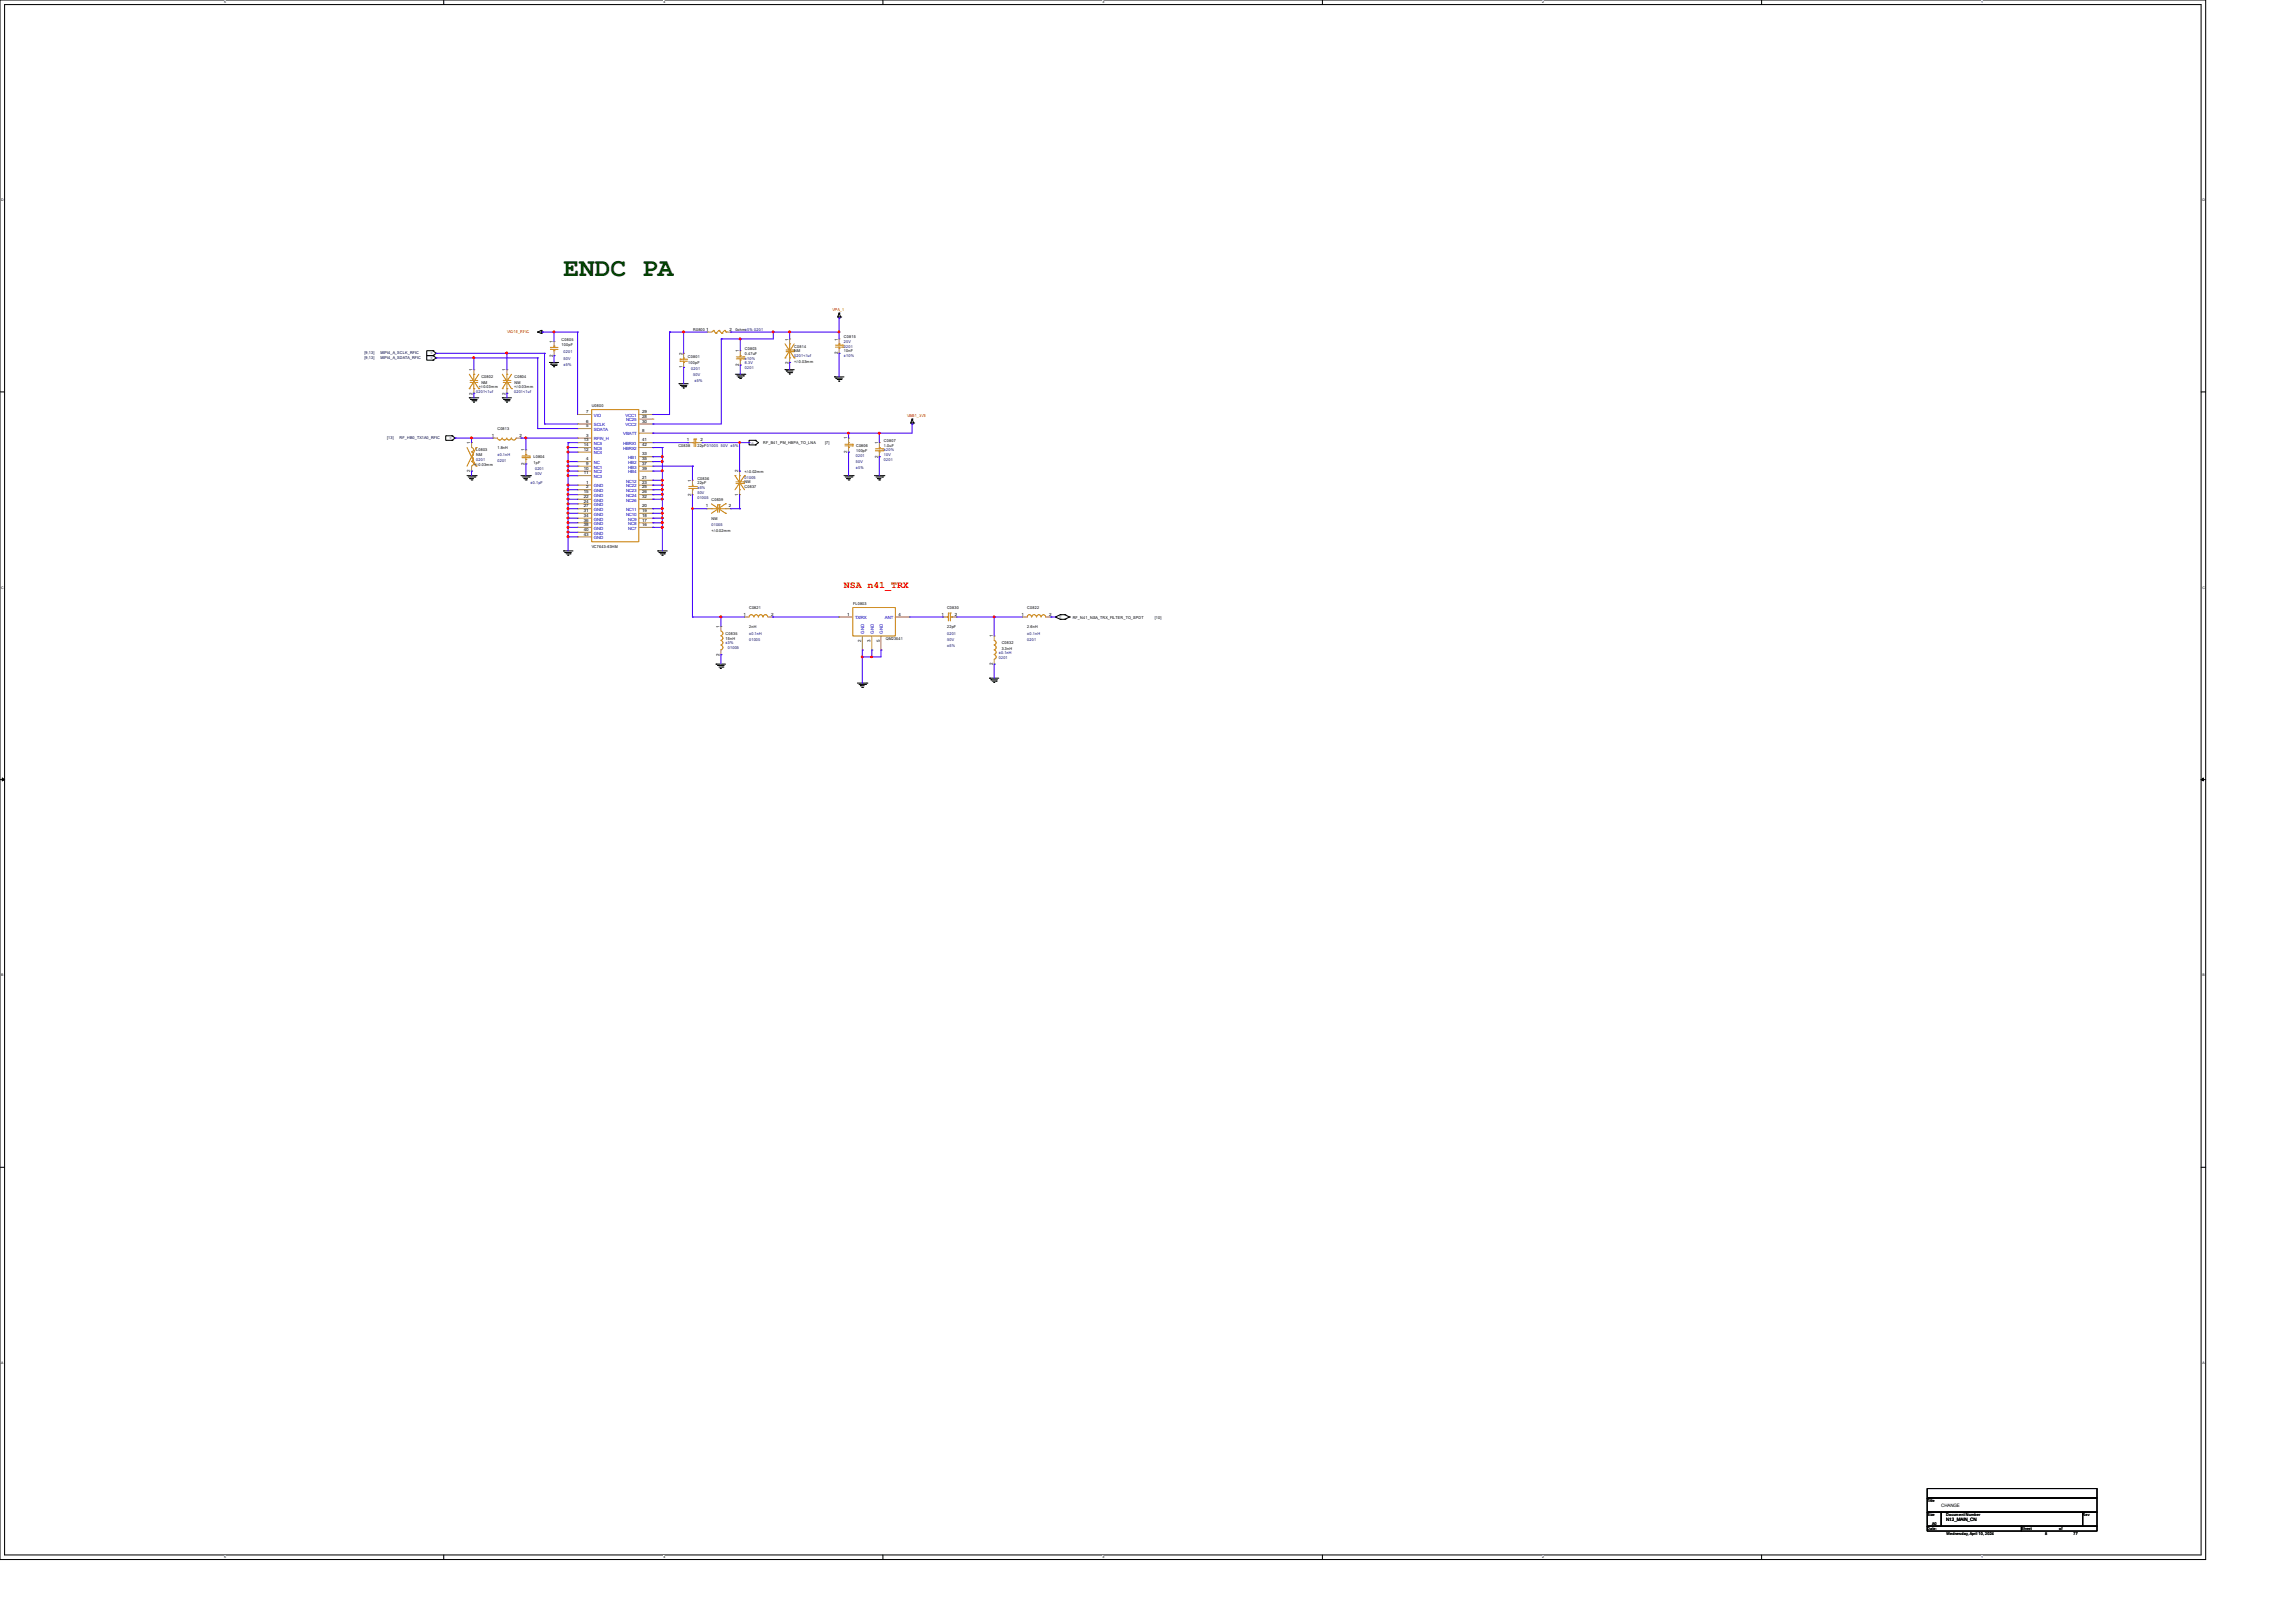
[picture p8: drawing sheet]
<svg xmlns="http://www.w3.org/2000/svg" width="297mm" height="210mm" viewBox="0 0 297 210" stroke-linecap="round" stroke-linejoin="round" font-family="sans-serif">
<defs><g id="words">
<text font-size="3.4" fill="#004000" x="72.9" y="35.7">ENDC PA</text>
<text font-size="1.3" fill="#f00" x="109.2" y="76">NSA n41_TRX</text>
<g font-size=".6">
<text x="71.5" y="46.1" transform="rotate(-90 71.5 46.1)">2</text>
<text x="71.5" y="44.4" transform="rotate(-90 71.5 44.4)">1</text>
<text x="88.3" y="47.7" transform="rotate(-90 88.3 47.7)">1</text>
<text x="88.3" y="45.9" transform="rotate(-90 88.3 45.9)">2</text>
<text x="91.4" y="42.8">1</text>
<text x="94.4" y="42.8">2</text>
<text x="95.6" y="47.4" transform="rotate(-90 95.6 47.4)">2</text>
<text x="95.6" y="45.6" transform="rotate(-90 95.6 45.6)">1</text>
<text x="102" y="47.1" transform="rotate(-90 102 47.1)">2</text>
<text x="102" y="44.1" transform="rotate(-90 102 44.1)">1</text>
<text x="108.4" y="45.8" transform="rotate(-90 108.4 45.8)">2</text>
<text x="108.4" y="44.1" transform="rotate(-90 108.4 44.1)">1</text>
<text x="61.1" y="51.1" transform="rotate(-90 61.1 51.1)">2</text>
<text x="61.1" y="48" transform="rotate(-90 61.1 48)">1</text>
<text x="65.4" y="51.1" transform="rotate(-90 65.4 51.1)">2</text>
<text x="65.4" y="48" transform="rotate(-90 65.4 48)">1</text>
<text x="75.8" y="53.5">7</text>
<text x="83.1" y="53.5">29</text>
<text x="60.8" y="57.5" transform="rotate(-90 60.8 57.5)">1</text>
<text x="63.6" y="56.5">1</text>
<text x="67.2" y="56.5">2</text>
<text x="67.9" y="58.4" transform="rotate(-90 67.9 58.4)">1</text>
<text x="75.5" y="57.7">14</text>
<text x="75.5" y="58.3">12</text>
<text x="75.5" y="57.1">13</text>
<text x="75.8" y="56.5">3</text>
<text x="75.8" y="59.6">4</text>
<text x="75.8" y="55.3">5</text>
<text x="75.8" y="54.7">6</text>
<text x="83.1" y="57.1">41</text>
<text x="83.1" y="55.9">8</text>
<text x="83.1" y="54.1">28</text>
<text x="83.1" y="54.7">30</text>
<text x="83.1" y="58.9">33</text>
<text x="83.1" y="59.6">35</text>
<text x="83.1" y="57.7">42</text>
<text x="88.9" y="57.1">1</text>
<text x="90.6" y="57.1">2</text>
<text x="109.6" y="58.7" transform="rotate(-90 109.6 58.7)">2</text>
<text x="109.6" y="56.9" transform="rotate(-90 109.6 56.9)">1</text>
<text x="113.6" y="59.3" transform="rotate(-90 113.6 59.3)">2</text>
<text x="113.6" y="57.5" transform="rotate(-90 113.6 57.5)">1</text>
<text x="60.8" y="61.1" transform="rotate(-90 60.8 61.1)">2</text>
<text x="67.9" y="60.2" transform="rotate(-90 67.9 60.2)">2</text>
<text x="75.5" y="63.8">15</text>
<text x="75.5" y="64.4">22</text>
<text x="75.5" y="65">24</text>
<text x="75.5" y="65.7">27</text>
<text x="75.5" y="60.8">10</text>
<text x="75.5" y="61.4">11</text>
<text x="75.8" y="62.6">1</text>
<text x="75.8" y="63.2">2</text>
<text x="75.8" y="60.2">9</text>
<text x="83.1" y="65.7">20</text>
<text x="83.1" y="62">21</text>
<text x="83.1" y="63.8">26</text>
<text x="83.1" y="62.6">23</text>
<text x="83.1" y="63.2">25</text>
<text x="83.1" y="64.4">32</text>
<text x="83.1" y="60.2">37</text>
<text x="83.1" y="60.8">39</text>
<text x="89.4" y="64.1" transform="rotate(-90 89.4 64.1)">2</text>
<text x="89.4" y="62.4" transform="rotate(-90 89.4 62.4)">1</text>
<text x="91.3" y="65.7">1</text>
<text x="94.3" y="65.7">2</text>
<text x="95.5" y="64.1" transform="rotate(-90 95.5 64.1)">1</text>
<text x="95.5" y="61.1" transform="rotate(-90 95.5 61.1)">2</text>
<text x="75.5" y="66.3">31</text>
<text x="75.5" y="67.5">36</text>
<text x="75.5" y="68.1">38</text>
<text x="75.5" y="68.7">40</text>
<text x="75.5" y="66.9">34</text>
<text x="75.5" y="69.3">43</text>
<text x="83.1" y="68.1">16</text>
<text x="83.1" y="67.5">17</text>
<text x="83.1" y="66.9">18</text>
<text x="83.1" y="66.3">19</text>
<text x="93.1" y="81.2" transform="rotate(-90 93.1 81.2)">1</text>
<text x="96.2" y="79.7">1</text>
<text x="99.8" y="79.7">2</text>
<text x="109.6" y="79.7">1</text>
<text x="111.4" y="83.1" transform="rotate(-90 111.4 83.1)">2</text>
<text x="112.6" y="83.1" transform="rotate(-90 112.6 83.1)">3</text>
<text x="113.8" y="83.1" transform="rotate(-90 113.8 83.1)">5</text>
<text x="116.2" y="79.7">4</text>
<text x="121.8" y="79.7">1</text>
<text x="123.5" y="79.7">2</text>
<text x="128.4" y="82.5" transform="rotate(-90 128.4 82.5)">1</text>
<text x="132.2" y="79.7">1</text>
<text x="135.7" y="79.7">2</text>
<text x="93.1" y="84.9" transform="rotate(-90 93.1 84.9)">2</text>
<text x="128.4" y="86.1" transform="rotate(-90 128.4 86.1)">2</text>
<text x="251.1" y="195">CHANGE</text>
<text x="251.8" y="196.8">N12_MAIN_CN</text>
</g>
<g font-size=".6" fill="#00c">
<text x="76.8" y="53.9">VIO</text>
<text x="80.9" y="53.9">VCC1</text>
<text x="76.8" y="58.2">NC6</text>
<text x="76.8" y="57">RFIN_H</text>
<text x="76.8" y="55.8">SDATA</text>
<text x="76.8" y="55.2">SCLK</text>
<text x="76.8" y="58.8">NC4</text>
<text x="76.8" y="57.6">NC5</text>
<text x="80.6" y="57.6">HBRX1</text>
<text x="80.6" y="56.3">VBATT</text>
<text x="80.6" y="58.2">HBRX2</text>
<text x="80.9" y="55.2">VCC2</text>
<text x="81" y="54.5">NC25</text>
<text x="81.3" y="59.4">HB1</text>
<text x="76.8" y="63.1">GND</text>
<text x="76.8" y="63.7">GND</text>
<text x="76.8" y="64.3">GND</text>
<text x="76.8" y="64.9">GND</text>
<text x="76.8" y="65.5">GND</text>
<text x="76.8" y="60">NC</text>
<text x="76.8" y="60.6">NC1</text>
<text x="76.8" y="61.3">NC2</text>
<text x="76.8" y="61.9">NC3</text>
<text x="81" y="62.4">NC12</text>
<text x="81" y="64.3">NC24</text>
<text x="81" y="63.1">NC22</text>
<text x="81" y="63.7">NC23</text>
<text x="81" y="64.9">NC26</text>
<text x="81.3" y="60">HB2</text>
<text x="81.3" y="60.6">HB3</text>
<text x="81.3" y="61.3">HB4</text>
<text x="76.8" y="66.1">GND</text>
<text x="76.8" y="66.7">GND</text>
<text x="76.8" y="67.9">GND</text>
<text x="76.8" y="68.5">GND</text>
<text x="76.8" y="69.2">GND</text>
<text x="76.8" y="67.4">GND</text>
<text x="76.8" y="69.8">GND</text>
<text x="81" y="66.7">NC10</text>
<text x="81" y="66.1">NC11</text>
<text x="81.3" y="68.5">NC7</text>
<text x="81.3" y="67.9">NC8</text>
<text x="81.3" y="67.4">NC9</text>
<text x="110.6" y="80.1">TX/RX</text>
<text x="111.8" y="82" transform="rotate(-90 111.8 82)">GND</text>
<text x="113" y="82" transform="rotate(-90 113 82)">GND</text>
<text x="114.2" y="82" transform="rotate(-90 114.2 82)">GND</text>
<text x="114.5" y="80.1">ANT</text>
</g>
<g font-size=".5">
<text x="29" y=".4">5</text>
<text x="85.8" y=".4">4</text>
<text x="142.6" y=".4">3</text>
<text x="199.5" y=".4">2</text>
<text x="256.3" y=".4">1</text>
<text x=".2" y="26">D</text>
<text x="284.9" y="26">D</text>
<text x="56" y="45.6" transform="rotate(-180 56 45.6)">o</text>
<text x="56" y="46.2" transform="rotate(-180 56 46.2)">o</text>
<text x="72.6" y="44.1">C0805</text>
<text x="72.6" y="44.8">100pF</text>
<text x="89" y="46.3">C0801</text>
<text x="89" y="47.1">100pF</text>
<text x="89.7" y="42.8">R0800</text>
<text x="95.1" y="42.8">0ohm±5% 0201</text>
<text x="96.4" y="45.3">C0803</text>
<text x="96.4" y="45.9">0.47uF</text>
<text x="102.7" y="45">C0814</text>
<text x="102.7" y="45.6">NM</text>
<text x="102.7" y="46.9">+/-0.03mm</text>
<text x="109.2" y="43.8">C0815</text>
<text x="109.2" y="45.6">10nF</text>
<text x="61.9" y="50.2">+/-0.03mm</text>
<text x="62.3" y="48.9">C0802</text>
<text x="62.3" y="49.7">NM</text>
<text x="66.5" y="50.2">+/-0.03mm</text>
<text x="66.5" y="48.9">C0804</text>
<text x="66.5" y="49.7">NM</text>
<text x="76.5" y="52.6">U0800</text>
<text x="58.5" y="56.6" transform="rotate(-180 58.5 56.6)">o</text>
<text x="61.6" y="58.4">L0803</text>
<text x="61.6" y="59">NM</text>
<text x="64.3" y="55.7">C0813</text>
<text x="64.3" y="58.2">1.8nH</text>
<text x="69" y="59.3">L0804</text>
<text x="87.8" y="57.8">C0838</text>
<text x="90.2" y="57.8">22pF01005</text>
<text x="97.2" y="57.5">o</text>
<text x="98.7" y="57.5">RF_B41_PM_HBPA_TO_LNA</text>
<text x="106.8" y="57.5">[7]</text>
<text x="110.7" y="57.8">C0806</text>
<text x="110.7" y="58.5">100pF</text>
<text x="114.3" y="57.2">C0807</text>
<text x="114.3" y="57.8">1.0uF</text>
<text x="61.3" y="60.2">+/-0.03mm</text>
<text x="69" y="60">1pF</text>
<text x="90.2" y="62.1">C0836</text>
<text x="90.2" y="62.6">22pF</text>
<text x="92" y="64.8">C0839</text>
<text x="96.3" y="63.2">C0837</text>
<text x="96.3" y="62.6">NM</text>
<text x="96.3" y="61.2">+/-0.02mm</text>
<text x="76.5" y="70.9">VC7643-63HM</text>
<text x="92" y="67.3">NM</text>
<text x="92" y="68.9">+/-0.02mm</text>
<text x=".2" y="76.2">C</text>
<text x="284.9" y="76.2">C</text>
<text x="93.9" y="82.2">C0835</text>
<text x="93.9" y="82.8">15nH</text>
<text x="96.9" y="78.8">C0821</text>
<text x="96.9" y="81.3">2nH</text>
<text x="110.4" y="78.3">FL0803</text>
<text x="114.6" y="82.8">QM23541</text>
<text x="122.5" y="78.8">C0830</text>
<text x="122.5" y="81.3">22pF</text>
<text x="129.6" y="83.4">C0832</text>
<text x="132.9" y="78.8">C0822</text>
<text x="132.9" y="81.3">2.6nH</text>
<text x="137.3" y="79.7" transform="rotate(-180 137.3 79.7)">o</text>
<text x="138.8" y="80.1">RF_N41_NSA_TRX_FILTER_TO_SPDT</text>
<text x="149.4" y="80.1">[10]</text>
<text x="129.6" y="84.1">3.3nH</text>
<text x=".2" y="126.3">B</text>
<text x="284.9" y="126.3">B</text>
<text x=".2" y="176.5">A</text>
<text x="284.9" y="176.5">A</text>
<text x="249.3" y="194.3">Title</text>
<text x="249.3" y="196.2">Size</text>
<text x="249.3" y="198">Date:</text>
<text x="249.9" y="197.4">A0</text>
<text x="251.8" y="196.2">Document Number</text>
<text x="261.5" y="198">Sheet</text>
<text x="266.4" y="198">of</text>
<text x="269.4" y="196.2">Rev</text>
<text x="29" y="201.6">5</text>
<text x="85.8" y="201.6">4</text>
<text x="142.6" y="201.6">3</text>
<text x="199.5" y="201.6">2</text>
<text x="251.8" y="198.6">Wednesday, April 10, 2024</text>
<text x="256.3" y="201.6">1</text>
<text x="264.5" y="198.6">8</text>
<text x="268.2" y="198.6">77</text>
</g>
<g font-size=".5" fill="#f00">
<text x="107.7" y="40.3">VPA_1</text>
<text x="65.6" y="43.1">VIO18_RFIC</text>
<text x="117.3" y="54">VBB1_3V5</text>
</g>
<g font-size=".5" fill="#000040">
<text x="47.2" y="45.8">[9,13]</text>
<text x="47.2" y="46.4">[9,13]</text>
<text x="49.2" y="45.8">MIPI4_A_SCLK_RFIC</text>
<text x="49.2" y="46.4">MIPI4_A_SDATA_RFIC</text>
<text x="50.1" y="56.8">[13]</text>
<text x="51.7" y="56.8">RF_HB0_TX1A0_RFIC</text>
</g>
<g font-size=".5" fill="#000080">
<text x="72.9" y="45.7">0201</text>
<text x="72.9" y="46.5">50V</text>
<text x="72.9" y="47.3">±5%</text>
<text x="89.4" y="47.8">0201</text>
<text x="96.4" y="47.7">0201</text>
<text x="96.4" y="47.1">6.3V</text>
<text x="96.4" y="46.5">±10%</text>
<text x="102.7" y="46.2">0201&lt;1uf</text>
<text x="109.2" y="45">0201</text>
<text x="109.2" y="44.4">25V</text>
<text x="109.2" y="46.2">±10%</text>
<text x="61.6" y="50.8">0201&lt;1uf</text>
<text x="66.5" y="50.8">0201&lt;1uf</text>
<text x="89.7" y="48.6">50V</text>
<text x="89.8" y="49.4">±5%</text>
<text x="61.6" y="59.6">0201</text>
<text x="64.3" y="59">±0.1nH</text>
<text x="64.3" y="59.7">0201</text>
<text x="93.3" y="57.8">50V ±5%</text>
<text x="110.7" y="59.1">0201</text>
<text x="110.7" y="59.9">50V</text>
<text x="114.3" y="59.6">0201</text>
<text x="114.3" y="59">10V</text>
<text x="114.3" y="58.4">±20%</text>
<text x="68.6" y="62.6">±0.1pF</text>
<text x="69.2" y="60.8">0201</text>
<text x="69.2" y="61.5">50V</text>
<text x="90.2" y="64.5">01005</text>
<text x="90.2" y="63.9">50V</text>
<text x="90.2" y="63.3">±5%</text>
<text x="96.3" y="61.9">01005</text>
<text x="110.7" y="60.7">±5%</text>
<text x="92" y="68.1">01005</text>
<text x="93.9" y="83.4">±3%</text>
<text x="94.1" y="84">01005</text>
<text x="96.9" y="82.1">±0.1nH</text>
<text x="96.9" y="82.9">01005</text>
<text x="122.5" y="82.1">0201</text>
<text x="122.5" y="82.9">50V</text>
<text x="122.5" y="83.7">±5%</text>
<text x="132.9" y="82.1">±0.1nH</text>
<text x="132.9" y="82.9">0201</text>
<text x="129.2" y="84.6">±0.1nH</text>
<text x="129.2" y="85.2">0201</text>
</g>
</g></defs>
<path d="M0 0h285.3v201.8h-285.3zM.6 .6h284.1v200.6h-284.1z" fill="none" stroke="#000" stroke-width=".13"/>
<g fill="#fff">
<path d="M29 0h.2v.6h-.2z"/>
<path d="M29 201.3h.2v.5h-.2z"/>
</g>
<path d="M57.4 0v.6M57.4 201.2v.6" fill="none" stroke="#000" stroke-width=".13"/>
<g fill="#fff">
<path d="M85.8 0h.2v.6h-.2z"/>
<path d="M85.8 201.3h.2v.5h-.2z"/>
</g>
<path d="M114.2 0v.6M114.2 201.2v.6" fill="none" stroke="#000" stroke-width=".13"/>
<g fill="#fff">
<path d="M142.6 0h.2v.6h-.2z"/>
<path d="M142.6 201.3h.2v.5h-.2z"/>
</g>
<path d="M171.1 0v.6M171.1 201.2v.6" fill="none" stroke="#000" stroke-width=".13"/>
<g fill="#fff">
<path d="M199.5 0h.2v.6h-.2z"/>
<path d="M199.5 201.3h.2v.5h-.2z"/>
</g>
<path d="M227.9 0v.6M227.9 201.2v.6" fill="none" stroke="#000" stroke-width=".13"/>
<g fill="#fff">
<path d="M256.3 0h.2v.6h-.2z"/>
<path d="M256.3 201.3h.2v.5h-.2z"/>
<path d="M.2 25.7h.3v.5h-.3z"/>
<path d="M284.9 25.7h.3v.5h-.3z"/>
<path d="M.2 75.8h.3v.5h-.3z"/>
<path d="M284.9 75.8h.3v.5h-.3z"/>
</g>
<path d="M0 50.7h.6M284.7 50.7h.6" fill="none" stroke="#000" stroke-width=".13"/>
<g fill="#fff">
<path d="M.2 125.9h.2v.5h-.2z"/>
<path d="M284.9 125.9h.3v.5h-.3z"/>
</g>
<path d="M0 100.9h.6M284.7 100.9h.6" fill="none" stroke="#000" stroke-width=".13"/>
<path d="M.3 100.7l.3 .2-.3 .1zM284.7 100.9l.3-.2v.3z" fill="#000" stroke="#000" stroke-width=".13"/>
<g fill="#fff">
<path d="M.2 176.1h.3v.5h-.3z"/>
<path d="M284.9 176.1h.3v.5h-.3z"/>
</g>
<g fill="none" stroke="#000" stroke-width=".13">
<path d="M56 46h.1M56 45.4h.1M56 45.4h-.8v.6h.8M56 46.6h.1M56 46h-.8v.6h.8M56 45.4l.4 .3-.4 .3M56 46l.4 .3-.4 .3M58.5 57h.1M58.5 56.4h.1M58.5 56.4h-.8v.6h.8M58.5 56.4l.4 .3-.4 .3M60.7 51.5h.1"/>
<path d="M60.7 51.5h1.2M60.9 51.7h.1M60.9 51.7h.8M61 51.9h.6M61.3 52h.1M61.6 51.9h.1M65 51.5h.1M65 51.5h1.2M65.2 51.7h.1M65.2 51.7h.8M65.3 51.9h.5M65.5 52h.1"/>
<path d="M65.8 51.9h.1M69.6 43h.1M69.6 43l.4 .1M70 43.1h.1M70 42.8h.1M70 42.8v.3M70 43h.1M70 42.8l-.4 .2M70.1 43h.1M71.1 46.9h.1M71.1 46.9h1.2M71.2 47.1h.1"/>
<path d="M71.2 47.1h.9M71.4 47.3h.5M71.6 47.5h.1M71.9 47.3h.1M87.8 49.7h.1M87.8 49.7h1.2M88 49.9h.1M88 49.9h.9M88.2 50h.5M88.4 50.2h.1M88.7 50h.1M95.1 48.4h1.3"/>
<path d="M95.3 48.6h.9M95.5 48.8h.1M95.5 48.8h.5M95.7 49h.1M95.8 49h.1M96.2 48.6h.1M96.4 48.4h.1M97.7 57h.1M97.7 57.6h.1M97.7 57h-.8v.6h.8M97.7 57l.4 .3-.4 .3M101.6 47.8h.1"/>
<path d="M101.6 47.8h1.1M101.7 48h.1M101.7 48h.9M101.9 48.2h.5M102.1 48.4h.1M102.4 48.2h.1M107.9 48.8h.1M107.9 48.8h1.3M108.1 48.9h.1M108.1 48.9h.9M108.3 49.1h.5M108.4 41h.1"/>
<path d="M108.4 41h.4M108.5 49.3h.1M108.5 41.1h.1M108.5 40.5h.1M108.5 41v.1M108.5 40.5l-.1 .5M108.5 40.5l.3 .5M108.8 41h.1M108.8 49.1h.1M117.8 54.7h.1M117.8 54.7h.4M118 54.9h.1"/>
<path d="M118 54.2h.1M118 54.7v.2M118 54.2l-.2 .5M118 54.2l.2 .5M118.2 54.7h.1M60.4 61.6h1.2M60.6 61.7h.8M60.7 61.9h.1M60.7 61.9h.6M61 62.1h.1M61.4 61.7h.1M61.6 61.6h.1"/>
<path d="M67.4 61.6h1.2M67.6 61.7h.9M67.8 61.9h.1M67.8 61.9h.4M67.9 62.1h.2M68.1 62.1h.1M68.5 61.7h.1M68.6 61.6h.1M72.9 71.3h.1M72.9 71.3h1.2M73.1 71.5h.1M73.1 71.5h.8"/>
<path d="M73.2 71.7h.5M73.4 71.8h.1M73.4 71.8h.2M73.7 71.7h.1M85.1 71.3h.1M85.1 71.3h1.2M85.3 71.5h.1M85.3 71.5h.8M85.4 71.7h.5M85.6 71.8h.1M85.6 71.8h.2M85.9 71.7h.1"/>
<path d="M109.2 61.6h1.2M109.3 61.7h.9M109.5 61.9h.1M109.5 61.9h.5M109.7 62.1h.1M109.8 62.1h.1M110.2 61.7h.1M110.4 61.6h.1M113.1 61.6h1.2M113.3 61.7h.9M113.5 61.9h.1M113.5 61.9h.5"/>
<path d="M113.7 62.1h.1M113.8 62.1h.1M114.2 61.7h.1M114.3 61.6h.1M136.5 79.8h.1M136.5 79.8l.7 .3M137.2 79.5h.1M137.2 79.5l-.7 .3M137.2 79.5h.6M137.8 79.5h.1M137.8 79.5l.5 .3M138.3 79.8h.1"/>
<path d="M138.3 79.8l-.5 .3M92.6 85.9h.1M92.6 85.9h1.3M92.8 86.1h.1M92.8 86.1h.9M93 86.3h.5M93.2 86.5h.1M93.5 86.3h.1M110.9 88.4h1.2M111.1 88.6h.9M111.3 88.7h.1M111.3 88.7h.5"/>
<path d="M111.5 88.9h.1M111.6 88.9h.1M112 88.6h.1M112.1 88.4h.1M128 87.8h.1M128 87.8h1.2M128.2 88h.1M128.2 88h.8M128.4 88.1h.5M128.6 88.3h.1M128.9 88.1h.1M137.2 80.1h.1"/>
<path d="M137.2 80.1h.6M137.8 80.1h.1M0 151h.6M284.7 151h.6M249.3 192.6h22v1.2h-22zM249.3 193.8h22v1.9h-22zM249.3 195.7h1.8v1.8h-1.8zM249.3 197.5h12.2v.6h-12.2zM251.1 195.7h18.3v1.8h-18.3zM261.5 197.5h9.8v.6h-9.8zM269.4 195.7h1.9v1.8h-1.9z"/>
</g>
<g fill="none" stroke="#cc8006" stroke-width=".13">
<path d="M60.4 57.9l1.2 2.4M60.7 50.3h.1M60.7 48.4l1.2 1.9M60.8 49.2h.1M60.8 49.5h.1M60.8 49.2h1M60.8 49.5h1M61 57.9l.2 .2 .1 .1-.1 .2-.2 .1M61 58.5l.2 .1 .1 .2-.1 .2-.2 .1M61 59.1l.2 .2 .1 .1-.1 .2-.2 .1M61 59.7l.2 .2 .1 .1-.1 .2-.2 .1M61.3 48.4h.1"/>
<path d="M61.3 50.3h.1M61.3 48.4v.8M61.3 49.5v.8M61.6 57.9h.1M61.6 57.9l-1.2 2.4M61.9 50.3h.1M61.9 48.4l-1.2 1.9M64.9 56.7a.3 .3 0 0 1-.3 .2 .3 .3 0 0 1-.3-.2M65 50.3h.1M65 48.4l1.2 1.9M65.1 49.2h.1M65.1 49.5h.1"/>
<path d="M65.1 49.2h1M65.1 49.5h1M65.5 56.7v.2h-.2h-.2l-.1-.2M65.6 48.4h.1M65.6 50.3h.1M65.6 48.4v.8M65.6 49.5v.8M66.1 56.7l-.1 .2h-.1h-.2l-.1-.2M66.2 50.3h.1M66.2 48.4l-1.2 1.9M66.8 56.7l-.1 .2h-.2h-.2l-.1-.2M67.5 59h1"/>
<path d="M67.5 59.2h1M68 58.8h.1M68 59.4h.1M68 58.8v.2M68 59.2v.2M68.5 59h.1M68.5 59.2h.1M71.2 45h.1M71.2 45.2h.1M71.2 45h1M71.2 45.2h1M71.7 44.8h.1"/>
<path d="M71.7 45.4h.1M71.7 44.8v.2M71.7 45.2v.2M76.5 53h6.1v17.1h-6.1zM88 46.7h.1M88 46.5h.1M88 46.7h.9M88 46.5h.9M88.4 46.9h.1M88.4 46.3h.1M88.4 46.3v.2M88.4 46.7v.2"/>
<path d="M89.6 57.3h.1M89.6 57.3h.2M89.8 56.8h.1M89.8 56.8v1M90 56.8h.1M90 56.8v1M90 57.3h.2M90.2 57.3h.1M92.3 42.8h.1M92.3 42.8l-.2 .2M92.3 42.8l.3 .3M92.6 43.1h.1"/>
<path d="M93 42.8h.1M93 42.8l-.4 .3M93 42.8l.4 .3M93.4 43.1h.1M93.7 42.8h.1M93.7 42.8l-.3 .3M93.7 42.8l.2 .2M93.9 43h.1M95.2 46.2h1M95.2 46.4h1M95.8 46h.1M95.8 46.6h.1"/>
<path d="M95.8 46v.2M95.8 46.4v.2M96.2 46.2h.1M96.2 46.4h.1M101.6 46.3h.1M101.6 44.5l1.1 1.8M101.7 45.3h1M101.7 45.5h1M102.2 44.5h.1M102.2 46.3h.1M102.2 44.5v.8M102.2 45.5v.8"/>
<path d="M102.7 45.3h.1M102.7 45.5h.1M102.7 46.3h.1M102.7 44.5l-1.1 1.8M108.1 44.7h1M108.1 44.9h1M108.5 44.5h.1M108.5 45.1h.1M108.5 44.5v.2M108.5 44.9v.2M109.1 44.7h.1M109.1 44.9h.1"/>
<path d="M109.3 57.5h1M109.3 57.7h1M109.8 57.3h.1M109.8 57.9h.1M109.8 57.3v.2M109.8 57.7v.2M110.3 57.5h.1M110.3 57.7h.1M113.2 58.1h1M113.2 58.3h1M113.7 57.9h.1M113.7 58.5h.1"/>
<path d="M113.7 57.9v.2M113.7 58.3v.2M114.2 58.1h.1M114.2 58.3h.1M61.6 60.3h.1M89.1 62.9h1M89.1 63.2h1M89.6 62.8h.1M89.6 63.4h.1M89.6 62.8v.1M89.6 63.2v.2M90.1 62.9h.1"/>
<path d="M90.1 63.2h.1M92 65.8h.1M92 65.8h.8M92 65.2l1.9 1.2M92.8 65.3h.1M92.8 65.3v1M93 65.3h.1M93 65.3v1M93 65.8h.9M93.9 65.8h.1M93.9 66.4h.1M93.9 65.2h.1"/>
<path d="M93.9 65.2l-1.9 1.2M95.1 61.6h.1M95.1 61.6l1.2 1.8M95.2 62.6h1M95.2 62.4h1M95.7 63.4h.1M95.7 61.6h.1M95.7 61.6v.8M95.7 62.6v.8M96.2 62.6h.1M96.2 62.4h.1M96.3 61.6h.1"/>
<path d="M96.3 61.6l-1.2 1.8M97.5 79.8a.3 .3 0 0 0-.3-.3 .3 .3 0 0 0-.3 .3M98.1 79.8a.28 .28 0 0 0-.3-.3 .28 .28 0 0 0-.3 .3M98.7 79.8a.28 .28 0 0 0-.3-.3 .28 .28 0 0 0-.3 .3M99.3 79.8l-.1-.2-.2-.1-.2 .2-.1 .1M110.3 78.6h5.5v3.7h-5.5zM122.5 79.8h.1M122.5 79.8h.2M122.7 79.3h.1M122.7 79.3v1M122.9 79.3h.1M122.9 79.3v1"/>
<path d="M122.9 79.8h.2M123.1 79.8h.1M133.4 79.8a.28 .28 0 0 0-.2-.3 .28 .28 0 0 0-.3 .3M134.1 79.8a.3 .3 0 0 0-.3-.3 .3 .3 0 0 0-.3 .3M134.7 79.8a.28 .28 0 0 0-.3-.3 .28 .28 0 0 0-.3 .3M135.3 79.8a.28 .28 0 0 0-.3-.3 .28 .28 0 0 0-.3 .3M93.3 81.7a.3 .3 0 0 1 .2 .3 .3 .3 0 0 1-.2 .3M93.3 82.3l.2 .1v.2l-.1 .2h-.1M93.3 82.9l.2 .1v.2l-.1 .2h-.1M93.3 83.5l.2 .1v.2l-.1 .2-.1 .1M128.6 82.9l.2 .1 .1 .2-.1 .2h-.2M128.6 83.5l.2 .1 .1 .2-.1 .2-.2 .1"/>
<path d="M128.6 84.1l.2 .2 .1 .1-.1 .2-.2 .1M128.6 84.7a.3 .3 0 0 1 .3 .3 .3 .3 0 0 1-.3 .3"/>
</g>
<g fill="none" stroke="#a84" stroke-width=".13">
<path d="M61 57.3h.1M61 57.3v.6M61.3 47.8h.1M61.3 50.9h.1M61.3 47.8v.6M61.3 50.3v.6M63.8 56.7h.1M63.8 56.7h.5M65.6 47.8h.1M65.6 50.9h.1M65.6 47.8v.6M65.6 50.3v.6"/>
<path d="M66.8 56.7h.6M67.4 56.7h.1M68 58.2h.1M68 58.2v.6M68 59.4v.6M71.7 44.2h.1M71.7 46h.1M71.7 44.2v.6M71.7 45.4v.6M74.7 57.9h.1M74.7 56.7h.1M74.7 59.7h.1"/>
<path d="M74.7 55.5h.1M74.7 54.9h.1M74.7 53.6h.1M74.7 58.5h.1M74.7 57.3h.1M74.7 57.3h1.8M74.7 57.9h1.8M74.7 56.7h1.8M74.7 59.7h1.8M74.7 55.5h1.8M74.7 54.9h1.8M74.7 53.6h1.8"/>
<path d="M74.7 58.5h1.8M82.6 57.3h1.9M82.6 57.9h1.9M82.6 59.7h1.9M82.6 54.9h1.9M82.6 53.6h1.9M82.6 56h1.9M82.6 54.2h1.9M82.6 59.1h1.9M84.5 57.3h.1M84.5 56h.1M84.5 53.6h.1"/>
<path d="M84.5 54.2h.1M84.5 54.9h.1M84.5 59.1h.1M84.5 59.7h.1M84.5 57.9h.1M88.4 47.5h.1M88.4 45.7h.1M88.4 45.7v.6M88.4 46.9v.6M89 57.3h.1M89 57.3h.6M90.2 57.3h.6"/>
<path d="M90.8 57.3h.1M91.5 43h.1M91.5 43h.6M93.9 43h.6M94.5 43h.1M95.8 45.4h.1M95.8 47.2h.1M95.8 45.4v.6M95.8 46.6v.6M102.2 43.9h.1M102.2 46.9h.1M102.2 43.9v.6"/>
<path d="M102.2 46.3v.6M108.5 43.9h.1M108.5 45.7h.1M108.5 43.9v.6M108.5 45.1v.6M109.8 56.7h.1M109.8 58.5h.1M109.8 56.7v.6M109.8 57.9v.6M113.7 57.3h.1M113.7 59.1h.1M113.7 57.3v.6"/>
<path d="M113.7 58.5v.6M61 61h.1M61 60.3v.7M68 60h.1M74.7 62.8h.1M74.7 63.4h.1M74.7 64h.1M74.7 64.6h.1M74.7 65.2h.1M74.7 65.8h.1M74.7 66.4h.1M74.7 67.6h.1"/>
<path d="M74.7 68.2h.1M74.7 68.9h.1M74.7 60.3h.1M74.7 61h.1M74.7 61.6h.1M74.7 67.1h.1M74.7 69.5h.1M74.7 62.8h1.8M74.7 63.4h1.8M74.7 64h1.8M74.7 64.6h1.8M74.7 65.2h1.8"/>
<path d="M74.7 65.8h1.8M74.7 66.4h1.8M74.7 67.6h1.8M74.7 68.2h1.8M74.7 68.9h1.8M74.7 60.3h1.8M74.7 61h1.8M74.7 61.6h1.8M74.7 67.1h1.8M74.7 69.5h1.8M82.6 62.8h1.9M82.6 63.4h1.9"/>
<path d="M82.6 64h1.9M82.6 64.6h1.9M82.6 65.8h1.9M82.6 66.4h1.9M82.6 67.6h1.9M82.6 68.2h1.9M82.6 60.3h1.9M82.6 61h1.9M82.6 67.1h1.9M82.6 62.1h1.9M84.5 68.2h.1M84.5 67.6h.1"/>
<path d="M84.5 67.1h.1M84.5 66.4h.1M84.5 65.8h.1M84.5 62.1h.1M84.5 64h.1M84.5 62.8h.1M84.5 63.4h.1M84.5 64.6h.1M84.5 60.3h.1M84.5 61h.1M89.6 62.1h.1M89.6 64h.1"/>
<path d="M89.6 62.1v.7M89.6 63.4v.6M91.4 65.8h.1M91.4 65.8h.6M93.9 65.8h.6M94.5 65.8h.1M95.7 64h.1M95.7 61h.1M95.7 61v.6M95.7 63.4v.6M96.3 79.8h.1M96.3 79.8h.6"/>
<path d="M99.4 79.8h.5M99.9 79.8h.1M108.5 79.8h.1M108.5 79.8h1.8M115.8 79.8h1.8M117.6 79.8h.1M121.9 79.8h.1M121.9 79.8h.6M123.1 79.8h.6M123.7 79.8h.1M132.2 79.8h.1M132.2 79.8h.7"/>
<path d="M135.3 79.8h.6M135.9 79.8h.1M93.3 81.1h.1M93.3 84.7h.1M93.3 81.1v.6M93.3 84.1v.6M111.5 84.1h.1M111.5 82.3v1.8M112.8 84.1h.1M112.8 82.3v1.8M114 84.1h.1M114 82.3v1.8"/>
<path d="M128.6 82.3h.1M128.6 85.9h.1M128.6 82.3v.6M128.6 85.3v.6"/>
</g>
<g fill="none" stroke="#4200ff" stroke-width=".13">
<path d="M56.4 45.7h.1M56.4 46.3h.1M56.4 45.7h14M56.4 46.3h13.2M58.9 56.7h.1M58.9 56.7h4.9M61 56.7h.1M61 56.7v.6M61.3 46.3h.1M61.3 50.9h.1M61.3 46.3v1.5M61.3 50.9v.6"/>
<path d="M65.6 45.7h.1M65.6 50.9h.1M65.6 45.7v2.1M65.6 50.9v.6M67.4 56.7h.1M67.4 56.7h7.3M68 56.7h.1M68 56.7v1.5M69.6 46.3h.1M69.6 55.5h.1M69.6 46.3v9.2M69.6 55.5h5.1"/>
<path d="M70.1 43h.1M70.1 43h4.6M70.4 45.7h.1M70.4 54.9h.1M70.4 45.7v9.2M70.4 54.9h4.3M71.7 43h.1M71.7 46h.1M71.7 43v1.2M71.7 46v.9M73.5 57.3h.1M73.5 57.9h.1"/>
<path d="M73.5 58.5h.1M73.5 59.7h.1M73.5 57.3v14M73.5 57.3h1.2M73.5 57.9h1.2M73.5 58.5h1.2M73.5 59.7h1.2M74.7 43h.1M74.7 43v10.6M84.5 53.6h.1M84.5 54.9h.1M84.5 56h.1"/>
<path d="M84.5 57.9h.1M84.5 59.1h.1M84.5 59.7h.1M84.5 57.3h4.5M84.5 57.9h1.2M84.5 59.1h1.2M84.5 59.7h1.2M85.7 57.9h.1M85.7 59.1h.1M85.7 59.7h.1M85.7 57.9v13.4M86.6 43h.1"/>
<path d="M86.6 43h4.9M86.6 43v10.6h-2.1M88.4 43h.1M88.4 47.5h.1M88.4 43v2.7M88.4 47.5v2.2M89 57.3h.1M90.8 57.3h6.1M93.3 43.9h.1M93.3 43.9v11h-8.8M94.5 43h.1M94.5 43h14"/>
<path d="M95.7 57.3h.1M95.7 57.3v3.7M95.8 43.9h.1M95.8 47.2h.1M95.8 43.9v1.5M95.8 47.2v1.2M96.9 57.3h.1M100 43h.1M100 43v.9h-6.7M102.2 43h.1M102.2 46.9h.1M102.2 43v.9"/>
<path d="M102.2 46.9v.9M108.5 41.1h.1M108.5 43h.1M108.5 45.7h.1M108.5 41.1v2.8M108.5 45.7v3.1M109.8 56h.1M109.8 58.5h.1M109.8 56v.7M109.8 58.5v3.1M113.7 56h.1M113.7 59.1h.1"/>
<path d="M113.7 56v1.3M113.7 59.1v2.5M118 54.9h.1M118 54.9v1.1h-33.5M61 61h.1M61 61v.6M68 60h.1M68 60v1.6M73.5 60.3h.1M73.5 61h.1M73.5 61.6h.1M73.5 62.8h.1"/>
<path d="M73.5 63.4h.1M73.5 64h.1M73.5 64.6h.1M73.5 65.2h.1M73.5 65.8h.1M73.5 66.4h.1M73.5 67.1h.1M73.5 67.6h.1M73.5 68.2h.1M73.5 68.9h.1M73.5 69.5h.1M73.5 60.3h1.2"/>
<path d="M73.5 61h1.2M73.5 61.6h1.2M73.5 62.8h1.2M73.5 63.4h1.2M73.5 64h1.2M73.5 64.6h1.2M73.5 65.2h1.2M73.5 65.8h1.2M73.5 66.4h1.2M73.5 67.1h1.2M73.5 67.6h1.2M73.5 68.2h1.2"/>
<path d="M73.5 68.9h1.2M73.5 69.5h1.2M84.5 61h.1M84.5 62.1h.1M84.5 62.8h.1M84.5 63.4h.1M84.5 64h.1M84.5 64.6h.1M84.5 65.8h.1M84.5 66.4h.1M84.5 67.1h.1M84.5 67.6h.1"/>
<path d="M84.5 68.2h.1M84.5 60.3h5.1M84.5 61h1.2M84.5 62.1h1.2M84.5 62.8h1.2M84.5 63.4h1.2M84.5 64h1.2M84.5 64.6h1.2M84.5 65.8h1.2M84.5 66.4h1.2M84.5 67.1h1.2M84.5 67.6h1.2"/>
<path d="M84.5 68.2h1.2M85.7 61h.1M85.7 62.1h.1M85.7 62.8h.1M85.7 63.4h.1M85.7 64h.1M85.7 64.6h.1M85.7 65.8h.1M85.7 66.4h.1M85.7 67.1h.1M85.7 67.6h.1M85.7 68.2h.1"/>
<path d="M89.6 79.8h.1M89.6 60.3h.1M89.6 65.8h.1M89.6 65.8h1.8M89.6 79.8h6.7M89.6 60.3v1.8M89.6 64v15.8M93.3 79.8h.1M93.3 79.8v1.3M94.5 65.8h1.2M95.7 61h.1M95.7 65.8h.1"/>
<path d="M95.7 64v1.8M99.9 79.8h.1M99.9 79.8h8.6M117.6 79.8h4.3M121.9 79.8h.1M123.7 79.8h8.5M128.6 79.8h.1M128.6 79.8v2.5M135.9 79.8h.1M135.9 79.8h.6M93.3 84.7h.1M93.3 84.7v1.2"/>
<path d="M111.5 85h.1M111.5 84.1h.1M111.5 84.1v4.3M112.8 84.1h.1M112.8 85h.1M112.8 84.1v.9M114 84.1h.1M114 84.1v.9h-2.5M128.6 85.9h.1M128.6 85.9v1.9"/>
</g>
<g fill="#f00" stroke="#f00" stroke-width=".13">
<circle cx="71.6" cy="42.9" r=".11"/>
<circle cx="88.4" cy="42.9" r=".11"/>
<circle cx="100" cy="42.9" r=".11"/>
<circle cx="108.5" cy="42.9" r=".11"/>
<circle cx="102.1" cy="42.9" r=".11"/>
<circle cx="95.7" cy="43.9" r=".11"/>
<circle cx="65.6" cy="45.7" r=".11"/>
<circle cx="61.3" cy="46.3" r=".11"/>
<circle cx="109.7" cy="56" r=".11"/>
<circle cx="113.7" cy="56" r=".11"/>
<circle cx="61" cy="56.7" r=".11"/>
<circle cx="68" cy="56.7" r=".11"/>
<circle cx="73.5" cy="58.5" r=".11"/>
<circle cx="73.5" cy="57.9" r=".11"/>
<circle cx="85.7" cy="59.1" r=".11"/>
<circle cx="85.7" cy="59.7" r=".11"/>
<circle cx="73.5" cy="60.3" r=".11"/>
<circle cx="73.5" cy="59.7" r=".11"/>
<circle cx="73.5" cy="61.5" r=".11"/>
<circle cx="73.5" cy="60.9" r=".11"/>
<circle cx="85.7" cy="60.9" r=".11"/>
<circle cx="73.5" cy="62.8" r=".11"/>
<circle cx="85.7" cy="62.8" r=".11"/>
<circle cx="85.7" cy="62.1" r=".11"/>
<circle cx="73.5" cy="64" r=".11"/>
<circle cx="73.5" cy="63.4" r=".11"/>
<circle cx="85.7" cy="64" r=".11"/>
<circle cx="85.7" cy="63.4" r=".11"/>
<circle cx="85.7" cy="64.6" r=".11"/>
<circle cx="73.5" cy="64.6" r=".11"/>
<circle cx="73.5" cy="65.2" r=".11"/>
<circle cx="73.5" cy="65.8" r=".11"/>
<circle cx="85.7" cy="65.8" r=".11"/>
<circle cx="73.5" cy="67" r=".11"/>
<circle cx="73.5" cy="66.4" r=".11"/>
<circle cx="85.7" cy="67" r=".11"/>
<circle cx="85.7" cy="66.4" r=".11"/>
<circle cx="73.5" cy="68.2" r=".11"/>
<circle cx="73.5" cy="67.6" r=".11"/>
<circle cx="85.7" cy="67.6" r=".11"/>
<circle cx="85.7" cy="68.2" r=".11"/>
<circle cx="73.5" cy="68.9" r=".11"/>
<circle cx="73.5" cy="69.4" r=".11"/>
<circle cx="93.2" cy="79.8" r=".11"/>
<circle cx="128.6" cy="79.8" r=".11"/>
<circle cx="111.5" cy="85" r=".11"/>
<circle cx="112.7" cy="85" r=".08"/>
<circle cx="95.7" cy="57.3" r=".08"/>
<circle cx="89.6" cy="65.8" r=".08"/>
</g>
<use href="#words"/>
</svg>
